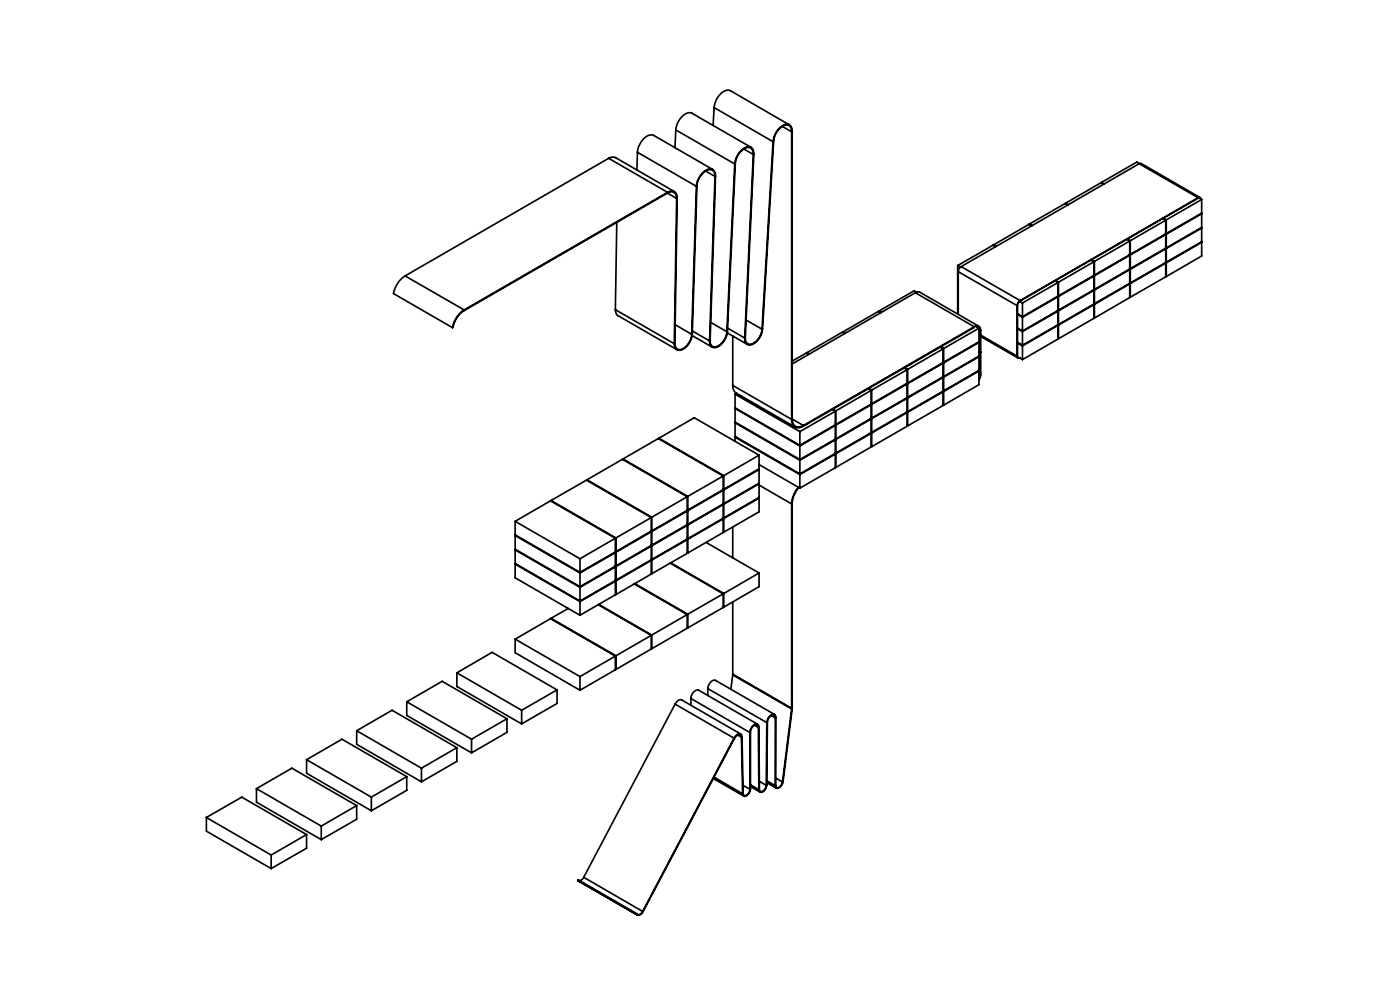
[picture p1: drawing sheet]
<svg xmlns="http://www.w3.org/2000/svg" width="420mm" height="297mm" viewBox="0 0 420 297" stroke-linecap="round" stroke-linejoin="round" font-family="sans-serif">
<g fill="none" stroke="#000" stroke-width=".5">
<path d="M202.7 38.9a5.8 5.8 0 0 1 4.1-5.1l.8 .2 17.7 10.2M202.7 38.9l17.7 10.2M202.7 38.9l-.2 5.4M214.2 32.2a5.4 5.4 0 0 1 4.5-5.2l18.1 10.4M214.2 32.2l17.7 10.3M214.2 32.2l-.3 5.4M234.7 37.9l2.8 1.6M237.5 39.5a1.73 1.73 0 0 0-.9-2 1.73 1.73 0 0 0-2.1 .5 6.4 6.4 0 0 0-2.4 4.4l-3.3 56.2a5.1 5.1 0 0 1-4.1 4.8l-.6-.3-.5-.5-.2-1.3M237.5 39.5v86.2M182.6 47.4l.9-.3 1.1 .1 17.7 10.2M182.6 47.4l-61.1 35.3M182.6 47.4l17.7 10.2"/>
<path d="M191.2 45.6a5.3 5.3 0 0 1 4.4-5.2l18.2 10.4M191.2 45.6l17.7 10.2M191.2 45.6l-.1 5.3M200.2 57.9l2.8 1.6M200.3 57.6a1.78 1.78 0 0 1 2-.1 1.78 1.78 0 0 1 .9 1.9l-.7 43.5a1.58 1.58 0 0 0 .8 1.7 1.58 1.58 0 0 0 1.8-.3 5.9 5.9 0 0 0 2.4-4.1M200.3 57.6l-61.1 35.3M203 59.5a1.66 1.66 0 0 0-.8-1.8 1.66 1.66 0 0 0-1.9 .2l-61.1 35.2a7.7 7.7 0 0 0-3.3 5l-.2 .1M203 59.5l-.7 43.5M208.9 55.8a5.8 5.8 0 0 1 4-5.2 1.77 1.77 0 0 1 1.8 2.2l-1.7 49.3a1.54 1.54 0 0 0 .7 1.7 1.54 1.54 0 0 0 1.9-.2 5.4 5.4 0 0 0 2.5-4.2M208.9 55.8l-1.4 44.4M211.7 51.3l2.8 1.6M214.5 52.9a1.74 1.74 0 0 0-1-1.9 1.74 1.74 0 0 0-2 .4 6 6 0 0 0-2.4 4.4l-1.4 44.3a5.2 5.2 0 0 1-4 4.9l-.7-.2-.4-.5-.3-1.3"/>
<path d="M214.5 52.9l-1.6 49.3M220.4 49.1a5.7 5.7 0 0 1 4.1-5.1 1.78 1.78 0 0 1 1.7 2.2l-2.6 55a1.65 1.65 0 0 0 .9 1.9 1.65 1.65 0 0 0 2.1-.6 5.7 5.7 0 0 0 2-3.8M220.4 49.1l-2.3 50.3M223.1 44.7l2.9 1.6M226 46.3a1.72 1.72 0 0 0-.9-2 1.72 1.72 0 0 0-2.1 .4 5.9 5.9 0 0 0-2.4 4.4l-2.4 50.2a5.2 5.2 0 0 1-4 4.9l-.6-.2-.5-.6-.2-1.2M226 46.3l-2.6 55M231.9 42.5a5.8 5.8 0 0 1 4-5.3 1.77 1.77 0 0 1 1.8 2.2v86.2M231.9 42.5l-3.3 56.2M330.4 54.7l.8 .4M330.4 54.7v.2M331 55.2l-.7-.4-10.6 6.1M341.7 49.1l.7-.1 17.6 10.2"/>
<path d="M341.7 49.1l17.7 10.2M341.7 49.1l-53.3 30.8M341.8 49l-.8-.4-10.6 6.1M359.4 59.3a.52 .52 0 0 1 .6-.1 .52 .52 0 0 1 .3 .5M359.4 59.4l-53.5 30.9-.6 1.1v15.5l.2 .3h.4M359.4 59.3l-53.4 30.8M359.6 59.3h.3l.3 .3M359.6 59.3l.9 .5M360.5 59.8v4.1l-10.6 6.1M360.5 59.8l-10.6 6.1M185 66.6l-.4 26.2M287.3 79.6l.8 .5"/>
<path d="M287.3 79.6v4.1l.2 .1-.2 .1M288.4 79.9a1.79 1.79 0 0 0-.9 1.5M288.4 79.9l17.6 10.2M298.1 73.4l.8 .4M298.1 73.4v.2M298.7 73.9l-.8-.4-10.6 6.1M308.9 67.1v.2M308.9 67.1l.8 .5M309.5 67.7l-.8-.5-10.6 6.2M319.7 60.9l.8 .5M319.7 60.9v.2M320.3 61.5l-.8-.5-10.6 6.1"/>
<path d="M327.3 78l.9 .5M327.4 77.9l.9 .4M328.2 78.5v4M328.2 78.5l-10.7 6.1M328.3 78.3v4.1M338 71.7l.9 .5M338.2 71.6l.9 .5M338.7 76.4l.2 .1M338.9 76.5l-10.6 6.2M338.9 72.2v4.1M338.9 76.5v4.1M338.9 76.3l.2 .1"/>
<path d="M338.9 76.3l-10.6 6.1M338.9 76.1l.2 .1M338.9 72.2l-10.6 6.1M339.1 72.1v4.1M339.1 76.4v4.1M348.8 65.5l.9 .5M349 65.4l.9 .5M349.5 74.5l.2 .1M349.5 70.2l.2 .1M349.5 78.8l.2 .1M349.7 78.9l-10.6 6.1M349.7 70.1l-10.6 6.1"/>
<path d="M349.7 70.3l-10.6 6.1M349.7 74.6l-10.6 6.1M349.7 66v4.1M349.7 70.3v4.1M349.7 74.6v4.1M349.7 78.9v4.1l-10.6 6.1M349.7 78.7l-10.6 6.1M349.7 70.1l.2 .1M349.7 74.2l.2 .1M349.7 74.4l.2 .1M349.7 78.5l.2 .1M349.7 78.7l.2 .1"/>
<path d="M349.7 74.4l-10.6 6.1M349.7 69.9l.2 .1M349.7 66l-10.6 6.1M349.9 65.9v4.1M349.9 70.2v4.1M349.9 74.5v4.1M349.9 78.8v4.1M360.3 72.6h.1M360.3 68.3h.1M360.3 64h.1M360.3 64l.2 .1M360.3 68.3l.2 .1"/>
<path d="M360.3 72.6h.2M360.5 64.1l-10.6 6.1M360.5 68.4v4.1l-10.6 6.1M360.5 72.6l-10.6 6.2M360.5 72.6v4.1l-10.6 6.2M360.5 64.1v4.1l-10.6 6.1M360.5 68.4l-10.6 6.1M121.5 82.7a8.3 8.3 0 0 0-3.5 5.3l17.7 10.2M121.5 82.7l17.7 10.2M139.2 92.9a8.1 8.1 0 0 0-3.5 5.3M184.6 92.8l.3 1.3 .4 .5 17.8 10.2M184.6 92.8l17.7 10.2"/>
<path d="M202.6 97.3l4.9 2.9M207.7 99.2l5.2 3M213.2 96.6l4.9 2.8M218.2 99.8l6 3.4M218.3 98.4l5.1 2.9M223.8 95.9l4.8 2.8M252.9 99.5l.7 .4M252.9 99.5v.2M253.4 100l-.7-.4-10.6 6.1M263.7 93.2l.7 .5M263.7 93.2v.2M264.2 93.8l-.7-.5-10.6 6.2"/>
<path d="M274.6 87.7l.7-.2 .7 .1 17.7 10.2M274.6 87.7l17.7 10.2M274.6 87.7l-36.9 21.4M275 87.6l-.8-.5-10.5 6.1M287.3 83.9v4l.2 .1-.2 .2M287.3 88.2v4l.2 .2-.2 .1M287.3 92.5v1.6M287.3 83.9l.2 .1M287.3 88.2l.2 .1M287.3 92.5l.2 .1M287.5 81.4l17.7 10.2M287.5 81.4v12.8"/>
<path d="M292.3 98.1l-51.3 29.6a2.15 2.15 0 0 1-2.5 .3 2.15 2.15 0 0 1-1-2.3M292.3 97.9a1.18 1.18 0 0 1 1.4-.1 1.18 1.18 0 0 1 .5 1.3v13.4l-.5 1.4M292.3 97.9l-51.3 29.6M292.8 97.8l.9 .6M292.9 97.9l.9 .3 .2 1M293.7 98.4v4l-10.6 6.1M293.7 98.4l-10.6 6.1M293.7 99l.3 .2M294 99.2v13M305.2 91.6v15.1M305.3 94l1.4 .9M305.3 94.2l1.4 .9"/>
<path d="M305.3 98.3l1.4 .9M305.3 98.5l1.4 .9M305.9 90.3l.8 .5M306 90.1l-.7 .9-.1 .6M306.7 90.8v4.1M306.7 95.1v4.1M306.7 99.4v4.1M316.5 84.2l.9 .5M316.7 84.1l.8 .5M317.2 88.9l.2 .1M317.2 93.2l.2 .1M317.2 97.4l.2 .1"/>
<path d="M317.4 88.8l-10.7 6.1M317.4 97.3l-10.7 6.2M317.4 93.3l-10.7 6.1M317.4 84.7l-10.7 6.1M317.4 88.8l.1 .1M317.4 92.8l.1 .2M317.4 84.7v4.1M317.4 89v4.1M317.4 93.3v4M317.4 97.5v4.1l-10.7 6.2M317.4 88.6l.1 .1M317.4 89l-10.7 6.1"/>
<path d="M317.4 93.1l-10.7 6.1M317.4 93.1l.1 .1M317.4 97.2l.1 .1M317.4 97.3l.1 .1M317.4 97.5l-10.7 6.2M317.5 84.6v4.1M317.5 88.9v4.1M317.5 93.2v4.1M317.5 97.4v4.1M328 82.7l.2 .1M328 86.9l.2 .1M328 91.2l.2 .1"/>
<path d="M328.2 82.5l-10.7 6.2M328.2 82.8l-10.7 6.1M328.2 82.8v4.1M328.2 87v4.1M328.2 91.3v4.1l-10.7 6.1M328.2 86.9l-10.7 6.1M328.2 95.2l.1 .1M328.2 91.1l.1 .1M328.2 87l-10.7 6.2M328.2 91.1l-10.7 6.2M328.2 82.5l.1 .2M328.2 86.6l.1 .1"/>
<path d="M328.2 86.9h.1M328.2 90.9l.1 .1M328.2 91.3l-10.7 6.1M328.2 82.3l.1 .1M328.3 82.7v4M328.3 86.9v4.1M328.3 91.2v4.1M338.7 80.7l.2 .1M338.7 85l.2 .1M338.9 80.8l-10.6 6.1M338.9 80.6l-10.6 6.1M338.9 80.8v4.1"/>
<path d="M338.9 85.1v4.1l-10.6 6.1M338.9 89l.2 .1M338.9 84.9l-10.6 6.1M338.9 85.1l-10.6 6.1M338.9 80.6l.2 .1M338.9 84.7l.2 .1M338.9 80.4l.2 .1M338.9 84.9l.2 .1M339.1 80.7v4.1M339.1 85v4.1M349.7 82.8l.2 .1M207.6 100.6l6 3.4"/>
<path d="M219.8 115.5l.3 1.5 .7 .8 17.7 10.2M219.8 115.5l17.7 10.2M219.8 100.7v14.8M220.5 118.1v4.1l19.5 11.3M220.5 118.1l19.5 11.3M221 117.9l-.5 .2M242.1 105.7v.2M242.1 105.7l.7 .4M242.6 106.2l-.7-.4-4.2 2.4M260.5 116.5l.8 .5M260.6 116.4l.9 .5M261.3 117v4.1"/>
<path d="M261.3 117l-10.5 6.2M261.5 116.9v4.1M271.3 110.3l.8 .5M271.4 110.2l.9 .5M272 119.3l.1 .1M272 115l.1 .1M272.1 114.7l.2 .1M272.1 119.4l-10.6 6.1M272.1 110.8v4.1M272.1 115.1v4.1M272.1 119.4v4M272.1 115.1l-10.6 6.1"/>
<path d="M272.1 119.2l-10.6 6.1M272.1 114.9l.2 .1M272.1 119l.2 .1M272.1 119.2l.2 .1M272.1 114.9l-10.6 6.1M272.1 110.8l-10.6 6.1M272.3 110.7v4.1M272.3 115v4.1M272.3 119.3v4.1M282 104.1l.9 .5M282.2 104l.9 .5M282.8 108.8l.1 .1"/>
<path d="M282.8 113l.1 .1M282.8 117.3l.1 .1M282.9 113.1l-10.6 6.2M282.9 104.6l-10.6 6.1M282.9 117l.2 .1M282.9 104.6v4.1M282.9 108.9v4M282.9 113.1v4.1M282.9 117.4v4.1l-10.6 6.1M282.9 108.7l-10.6 6.1M282.9 112.9l-10.6 6.2M282.9 108.9l-10.6 6.1"/>
<path d="M282.9 117.2l-10.6 6.2M282.9 112.9l.2 .1M282.9 108.7l.2 .1M282.9 112.7l.2 .2M282.9 108.4l.2 .1M282.9 117.2l.2 .1M282.9 117.4l-10.6 6.1M283.1 104.5v4M283.1 108.8v4.1M283.1 113v4.1M283.1 117.3v4.1M293.5 106.8l.2 .1"/>
<path d="M293.5 102.5l.2 .1M293.5 111.1l.2 .1M293.7 105.5l.5 .1M293.7 106.9v4.1l-10.6 6.1M293.7 102.6l-10.6 6.2M293.7 102.6v4.1l-10.6 6.2M293.7 106.9l-10.6 6.1M293.7 111.2v4.1l-10.6 6.1M293.7 111.2l-10.6 6.1M293.7 112l.3 .2M294 112.2l-.3 1.4M294.2 100.9l11.2 6.4"/>
<path d="M294.2 100.4l11 6.3M305.2 106.7a.53 .53 0 0 0 .2 .6 .53 .53 0 0 0 .6 0M305.3 102.6l1.4 .9M305.3 102.8l1.4 .9M305.9 107.2l.8 .6M306.7 103.7v4.1M317.4 101.4l.1 .1M186.9 137.5l10.6-6.1 19.5 11.3M186.9 137.5l19.4 11.3M186.9 137.5v.3M197.7 131.3l10.6-6.1 19.4 11.2M197.7 131.3l19.4 11.3"/>
<path d="M197.7 131.3v.2M220.5 122.4v4.1l19.5 11.2M220.5 126.7v4.1l19.5 11.2M220.5 131v1.3M220.5 122.4l19.5 11.3M220.5 126.7l19.5 11.2M220.5 131l19.5 11.2M220.7 122.3l-.2 .1M220.7 126.6l-.2 .1M220.7 130.9l-.2 .1M227.7 136.4v4.1l-10.6 6.1M227.7 136.4l-10.6 6.2"/>
<path d="M227.7 139.2l12.3 7.1M237.7 125.6a2.04 2.04 0 0 0 .9 2.2 2.04 2.04 0 0 0 2.4-.3M237.7 125.6l3.3 1.9M240 129.4v4.1M240 133.7v4M240 137.9v4.1M249.7 122.7l.9 .6M249.9 122.6l.9 .6M250.4 127.4l.2 .1M250.4 131.7l.2 .1M250.4 136l.2 .1M250.6 127.5l-10.6 6.2"/>
<path d="M250.6 123.3v4M250.6 127.5v4.1M250.6 131.8v4.1M250.6 136.1v4.1l-10.6 6.1M250.6 131.6l-10.6 6.1M250.6 131.8l-10.6 6.1M250.6 135.9l-10.6 6.1M250.6 127.3l.2 .1M250.6 131.4l.2 .1M250.6 131.6l.2 .1M250.6 135.7l.2 .1M250.6 123.3l-10.6 6.1"/>
<path d="M250.6 127.3l-10.6 6.2M250.6 127.1l.2 .1M250.6 136.1l-10.6 6.1M250.6 135.9l.2 .1M250.6 140l.2 .1M250.8 123.2v4M250.8 127.4v4.1M250.8 131.7v4.1M250.8 136v4.1M261.2 121.2l.1 .1M261.2 125.5l.1 .1M261.2 129.8l.1 .1"/>
<path d="M261.3 121.3l-10.5 6.1M261.3 133.8l.2 .1M261.3 121.3v4.1M261.3 125.6v4.1M261.3 129.9v4l-10.5 6.2M261.3 125.4l-10.5 6.1M261.3 125.6l-10.5 6.1M261.3 129.7l-10.5 6.1M261.3 125.4l.2 .1M261.3 129.5l.2 .1M261.3 121.1l.2 .1M261.3 125.2l.2 .1"/>
<path d="M261.3 121.1l-10.5 6.1M261.3 120.9l.2 .1M261.3 129.9l-10.5 6.1M261.3 129.7l.2 .1M261.5 121.2v4.1M261.5 125.5v4.1M261.5 129.8v4.1M272 123.5l.1 .1M272.1 123.6v4.1l-10.6 6.2M272.1 123.4l-10.6 6.2M272.1 127.5l.2 .1M272.1 123.3l.2 .1"/>
<path d="M272.1 123.6l-10.6 6.2M272.1 123.4l.2 .1M272.3 123.5v4.1M282.9 121.3l.2 .1M154.6 156.2v4.1l19.4 11.2M154.6 156.2l19.4 11.3M154.6 156.2l10.5-6.1 19.5 11.2M165.3 150l10.6-6.1 19.5 11.2M165.3 150l19.5 11.2M165.3 150v.2M176.1 143.8l10.6-6.1 19.5 11.2M176.1 143.8l19.4 11.2"/>
<path d="M176.1 143.8v.2M195.2 159.3l.2 .1M195.4 159.4l-10.6 6.1M195.4 155.1l-10.6 6.1M195.4 155.1v4.1M195.4 159.4v4.1M195.4 159.2l-10.6 6.1M195.4 159.2l.1 .1M195.4 159l.1 .1M195.5 155v4.1M195.5 159.3v4.1M206 153.1l.2 .1"/>
<path d="M206 157.3l.2 .1M206.2 157.3l-10.7 6.1M206.2 157.4l-10.7 6.2M206.2 153l-10.7 6.1M206.2 153.2l-10.7 6.1M206.2 148.9v4.1M206.2 153.2v4.1M206.2 157.4v4.1M206.2 157.3h.1M206.2 153l.1 .1M206.2 157.1l.1 .1M206.2 148.9l-10.7 6.1"/>
<path d="M206.2 152.7l.1 .2M206.3 148.8v4.1M206.3 153.1v4.1M206.3 157.3v4.1M216.8 151.1l.2 .1M216.8 146.8l.2 .1M216.8 155.4l.2 .1M217 146.9l-10.7 6.2M217 146.8l-10.7 6.1M217 155.5l-10.7 6.1M217 155.3l-10.7 6.1M217 142.7l-10.7 6.1"/>
<path d="M217 151.2l-10.7 6.1M217 142.7v4.1M217 146.9v4.1M217 151.2v4.1M217 155.5v4.1l-10.7 6.1M217 155.3l.1 .1M217 159.4l.1 .1M217 146.8h.1M217 150.8l.1 .1M217 151l-10.7 6.2M217 146.5l.1 .1M217 151l.1 .1"/>
<path d="M217 155.1l.1 .1M217.1 142.6v4M217.1 146.8v4.1M217.1 151.1v4.1M217.1 155.4v4.1M219.8 157.9v9.3M227.5 149.2l.2 .1M227.5 140.6l.2 .1M227.5 144.9l.2 .1M227.7 145v4.1l-10.6 6.1M227.7 140.7v4.1l-10.6 6.1M227.7 145l-10.6 6.1"/>
<path d="M227.7 140.7l-10.6 6.1M227.7 149.3l-10.6 6.1M227.7 149.3v4.1l-10.6 6.1M227.7 145.4l9.8 5.6M237.5 151v61.3M239.5 146a8.3 8.3 0 0 0-2 5M239.6 146.1a7.8 7.8 0 0 0-1.9 4.8v61.5l-2.8 21.9a1.84 1.84 0 0 1-2.1 1.8l-.2-.7M240 142.2v4.1M154.6 160.5v4.1l19.4 11.2M154.6 164.8v4.1l19.4 11.2M154.6 169.1v4.1l19.4 11.2M154.6 160.5l19.4 11.2"/>
<path d="M154.6 164.8l19.4 11.2M154.6 169.1l19.4 11.2M154.7 160.4l-.1 .1M154.7 164.7l-.1 .1M154.7 169l-.1 .1M174 167.5v4M174 171.7v4.1M174 176v4.1M184.4 165.5l.2 .1M184.4 169.8l.2 .1M184.4 174.1l.2 .1M184.6 165.4l-10.6 6.1"/>
<path d="M184.6 169.9l-10.6 6.1M184.6 161.3v4.1M184.6 165.6v4.1M184.6 169.9v4.1M184.6 174.2v4.1l-10.6 6.1M184.6 165.2l.2 .1M184.6 169.7l-10.6 6.1M184.6 165.4l.2 .1M184.6 169.5l.2 .1M184.6 161.3l-10.6 6.2M184.6 165.6l-10.6 6.1M184.6 174l-10.6 6.1"/>
<path d="M184.6 169.7l.2 .1M184.6 173.8l.2 .1M184.6 174l.2 .1M184.6 178.1l.2 .1M184.6 174.2l-10.6 6.1M184.8 161.2v4.1M184.8 165.5v4.1M184.8 169.8v4.1M184.8 174.1v4.1M190.3 175l15.9 9.2M190.4 174.9l15.9 9.2M195.2 163.6l.2 .1"/>
<path d="M195.2 167.8l.2 .2M195.4 168l-10.6 6.1M195.4 167.8l-10.6 6.1M195.4 163.7v4.1M195.4 168v4l-10.6 6.2M195.4 163.5l-10.6 6.1M195.4 171.8l.1 .1M195.4 163.7l-10.6 6.1M195.4 163.3l.1 .1M195.4 163.5l.1 .1M195.4 167.6l.1 .1M195.4 167.8h.1"/>
<path d="M195.5 163.6v4.1M195.5 167.8v4.1M201 168.8l16 9.2M201.2 168.7l15.9 9.2M206 161.6l.2 .1M206.2 161.5l-10.7 6.2M206.2 161.7v4.1l-10.7 6.1M206.2 165.6l.1 .1M206.2 161.3l.1 .1M206.2 161.7l-10.7 6.1M206.2 161.5l.1 .1M206.3 161.6v4.1"/>
<path d="M211.8 162.6l15.9 9.1M217 178v4.1l-10.7 6.1M217 178l-10.7 6.1M217.1 177.9v4.1M227.7 171.7v4.1l-10.6 6.2M227.7 171.7l-10.6 6.2M154.6 191.6l10.5-6.2 19.5 11.2M154.6 191.6l19.4 11.2M154.6 191.6v4l19.4 11.3M165.3 185.3v.2M165.3 185.3l19.5 11.2M170.5 182.3l-5.2 3"/>
<path d="M174 180.3v4.1M179.5 181.2l15.9 9.2M179.6 181.1l15.9 9.2M184.6 196.6l-10.6 6.2M184.6 196.6v4.1l-10.6 6.2M184.8 196.5v4.1M195.4 190.4v4.1l-10.6 6.1M195.4 190.4l-10.6 6.1M195.4 194.3l.1 .1M195.5 190.3v4.1M206.2 184.2l-10.7 6.1M206.2 184.2v4.1l-10.7 6.1"/>
<path d="M206.2 188.1l.1 .1M206.3 184.1v4.1M217 181.9l.1 .1M219.8 180.4v21.6M107 219l10.6-6.1 19.5 11.2M107 219v4.1l19.4 11.2M107 219l19.4 11.2M122 210.3l10.6-6.1 19.5 11.2M122 210.3l19.5 11.2M122 210.3v4.1l19.5 11.2M137.1 201.6l10.5-6.1 19.5 11.3M137.1 201.6v4.1l19.4 11.3"/>
<path d="M137.1 201.6l19.4 11.3M152.1 215.4l-10.6 6.1M152.1 215.4v4.1l-10.6 6.1M156.5 212.9v4.1M167.1 206.8v4l-10.6 6.2M167.1 206.8l-10.6 6.1M174 202.8v4.1M184.6 200.5l.2 .1M202.5 211a1.71 1.71 0 0 1 2-1.2l17.7 10.2M202.5 211l17.7 10.2M202.5 211l-27.4 51.9M207.3 209.3a2.35 2.35 0 0 1 2.3-2.4l17.7 10.2"/>
<path d="M207.3 209.3l17.7 10.2M207.3 209.3v2.1M212.3 206.4a2.49 2.49 0 0 1 2.3-2.5l17.8 10.2M212.3 206.4l17.7 10.2M212.3 206.4v2M219.8 202v.3M219.8 202l17.7 10.3M219.8 202.3l17.7 10.2M219.8 202.3l-.5 4.3M225 219.5a2.36 2.36 0 0 1 2.2-2.5l.3 .3 .2 .6 .1 18.6a.77 .77 0 0 0 .7 .8 .77 .77 0 0 0 .8-.6l.6-1.3M225 219.5v17M226.3 217.3l1.2 .7"/>
<path d="M227.5 218a.84 .84 0 0 0-.7-.8 .84 .84 0 0 0-.9 .5l-.7 1-.1 .7v17.1a1.97 1.97 0 0 1-2 2.1l-.3-.7M227.5 218l.1 18.6M230 216.6a2.42 2.42 0 0 1 2.3-2.5l.3 .3 .2 .6-.1 20.3a.72 .72 0 0 0 .6 .8 .72 .72 0 0 0 .8-.5l.6-1.3M230 216.6l-.1 18.8M231.4 214.5l1.2 .6M232.6 215.1a.82 .82 0 0 0-.6-.9 .82 .82 0 0 0-1 .6l-.5 .6-.3 1.1-.2 18.8a1.96 1.96 0 0 1-2 2.1l-.4-.8M232.6 215.1v20.3M237.5 212.3v.2M237.5 212.5l-2.8 21.8M76.9 236.4l10.7-6.2 19.4 11.2M76.9 236.4l19.5 11.2M76.9 236.4v4l19.5 11.2"/>
<path d="M92 227.7v4l19.4 11.3M92 227.7l10.6-6.2 19.4 11.3M92 227.7l19.4 11.2M111.4 238.9v4.1M122 232.8v4.1l-10.6 6.1M122 232.8l-10.6 6.1M126.4 230.2v4.1M137.1 224.1l-10.7 6.1M137.1 224.1v4.1l-10.7 6.1M141.5 221.5v4.1M214 233.3l9.1 5.3M214.2 232.9l8.6 5"/>
<path d="M220.2 221.2a1.45 1.45 0 0 1 2.3-.9l.5 17.4a.76 .76 0 0 0 .7 .8 .76 .76 0 0 0 .8-.7l.5-1.3M220.2 221.2l-27.4 52M221.3 220.3l1.1 .6M222.4 220.9a.84 .84 0 0 0-.6-.8 .84 .84 0 0 0-1 .5l-27.9 52.6a1.27 1.27 0 0 1-1.9 .9M222.4 220.9l.4 17M222.9 235.4l2.1 1.1M225.1 235.8l2.9 1.6M225.1 235.2l2.5 1.4M227.8 234.2l2.1 1.2M230 234.6l2.9 1.6M230 234l2.6 1.4M232.7 233.2l2 1.1"/>
<path d="M61.9 245v4.1l19.5 11.2M61.9 245l19.5 11.3M61.9 245l10.6-6.1 19.5 11.2M81.4 256.3v4M92 250.1l-10.6 6.2M92 250.1v4.1l-10.6 6.1M96.4 247.6v4M107 241.4l-10.6 6.2M107 241.4v4.1l-10.6 6.1M173.3 263.9l17.9 10.3M173.3 263.9l17.7 10.2M173.3 263.9l.2-.2 17.6 10.2"/>
<path d="M175.1 262.9l-.6 .8-.6 .2M175.1 262.9l17.7 10.3M191.1 273.9l-.1 .2M192.8 273.2a1.1 1.1 0 0 1-1.7 .7"/>
</g>
</svg>
